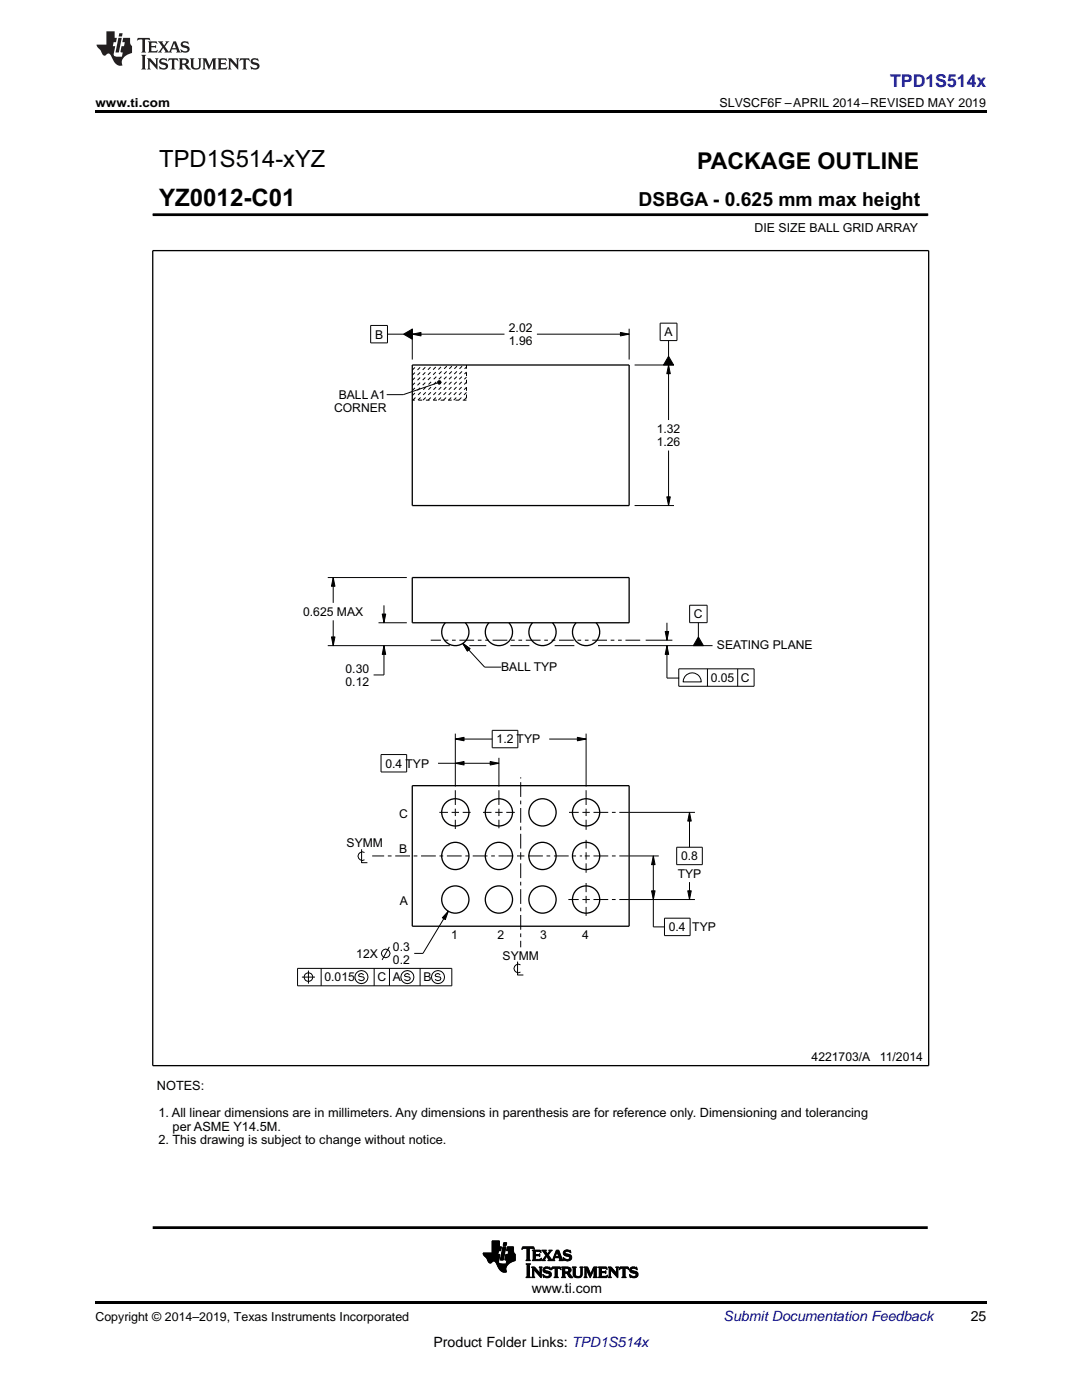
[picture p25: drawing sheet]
<svg xmlns="http://www.w3.org/2000/svg" width="216mm" height="279mm" viewBox="0 0 216 279" stroke-linecap="round" stroke-linejoin="round" font-family="sans-serif">
<defs><g id="words">
<text font-size="4.8" x="31.7" y="41.1">YZ0012-C01</text>
<text font-size="4.7" x="31.8" y="33.4">TPD1S514-xYZ</text>
<text font-size="4.6" x="139.1" y="33.7">PACKAGE OUTLINE</text>
<text font-size="3.9" x="127.4" y="41.1">DSBGA - 0.625 mm max height</text>
<text font-size="3.5" fill="#00f" x="177.6" y="17.3">TPD1S514x</text>
<g font-size="2.8">
<text x="106.1" y="258">www.ti.com</text>
<text x="193.7" y="263.6">25</text>
<text x="86.5" y="268.9">Product Folder Links: TPD1S514x</text>
</g>
<text font-size="2.8" fill="#0000c8" x="144.4" y="263.6">Submit Documentation Feedback</text>
<g font-size="2.5">
<text x="19" y="21.4">www.ti.com</text>
<text x="143.6" y="21.4">SLVSCF6F –APRIL 2014–REVISED MAY 2019</text>
<text x="150.6" y="46.4">DIE SIZE BALL GRID ARRAY</text>
<text x="31.3" y="217.4">NOTES:</text>
<text x="31.6" y="222.9">1. All linear dimensions are in millimeters. Any dimensions in parenthesis are for reference only. Dimensioning and tolerancing</text>
<text x="34.4" y="225.7">per ASME Y14.5M.</text>
<text x="31.6" y="228.4">2. This drawing is subject to change without notice.</text>
<text x="19" y="263.6">Copyright © 2014–2019, Texas Instruments Incorporated</text>
</g>
<g font-size="2.4">
<text x="74.8" y="67.6">B</text>
<text x="101.5" y="66.3">2.02</text>
<text x="101.5" y="68.9">1.96</text>
<text x="132.6" y="67.1">A</text>
<text x="66.7" y="82.2">CORNER</text>
<text x="67.6" y="79.6">BALL A1</text>
<text x="131" y="86.4">1.32</text>
<text x="131" y="89">1.26</text>
<text x="60.5" y="122.9">0.625 MAX</text>
<text x="138.5" y="123.4">C</text>
<text x="143.1" y="129.5">SEATING PLANE</text>
<text x="68.9" y="134.3">0.30</text>
<text x="68.9" y="136.9">0.12</text>
<text x="100" y="134">BALL TYP</text>
<text x="141.8" y="136.1">0.05 C</text>
<text x="99.1" y="148.4">1.2 TYP</text>
<text x="76.9" y="153.2">0.4 TYP</text>
<text x="79.6" y="163.2">C</text>
<text x="69.2" y="169.1">SYMM</text>
<text x="79.6" y="170.1">B</text>
<text x="135.9" y="171.7">0.8</text>
<text x="135.2" y="175.2">TYP</text>
<text x="79.8" y="180.6">A</text>
<text x="133.5" y="185.9">0.4 TYP</text>
<text x="71.1" y="191.1">12X</text>
<text x="78.4" y="189.8">0.3</text>
<text x="90" y="187.5">1</text>
<text x="99.3" y="187.5">2</text>
<text x="100.3" y="191.5">SYMM</text>
<text x="107.8" y="187.5">3</text>
<text x="116.2" y="187.5">4</text>
<text x="64.7" y="195.9">0.015</text>
<text x="75.3" y="195.9">C A</text>
<text x="78.4" y="192.4">0.2</text>
<text x="84.5" y="195.9">B</text>
<text x="161.9" y="211.8">4221703/A</text>
<text x="175.6" y="211.8">11/2014</text>
</g>
<text font-size=".2" x="104.6" y="42.9">SCALE 7.000</text>
</g></defs>
<g fill="#000">
<path d="M19 22h177.8v.5h-177.8zM80.5 66.7l1.8-1v2zM82.3 66.7l1.7-.4v.7zM87.3 76.2l.3-.2h.3l.1 .3-.1 .3h-.3l-.3-.1zM123.8 66.3l1.7 .4-1.7 .3zM133.4 72.8l.3 1.8h-.6zM133.4 71.1l1 1.7h-2zM66.5 115.3l.3 1.7h-.7zM133.1 99.2h.6l-.3 1.7zM66.1 127.1h.7l-.3 1.8zM76.3 122.5h.7l-.4 1.8zM76.6 128.9l.4 1.7h-.7z"/>
<path d="M92.3 128.4l1.5 1.1-.5 .4zM132.7 126h.7l-.3 1.8zM133.1 128.9l.3 1.7h-.7zM139.4 127.1l1 1.8h-2.1zM90.9 147.5l1.7-.4v.7zM90.9 152.3l1.7-.3v.7zM97.8 152l1.8 .3-1.8 .4zM115.2 147.1l1.7 .4-1.7 .3zM130 177.8h.7l-.3 1.7zM130.4 170.8l.3 1.8h-.7zM137.6 162.1l.3 1.8h-.7zM137.2 177.8h.7l-.3 1.7z"/>
<path d="M89.5 181.9l-.6 1.6-.6-.3zM19 259.7h177.8v.5h-177.8z"/>
</g>
<g fill="none" stroke="#000" stroke-width=".2">
<path d="M30.5 42.8h154.6M185.1 42.6v.5M74 65h3.3v3.4h-3.3zM77.3 66.7h3.2M80.5 66.7l1.8-1v2zM82.3 66.7l1.7-.4v.7zM82.3 65.6v6.2M82.3 66.7h18.4M87.3 76.4l-6.8 2.4h-3.3M87.3 76.2l.3-.2h.3l.1 .3-.1 .3h-.3l-.3-.1zM107.1 66.7h18.4M123.8 66.3l1.7 .4-1.7 .3z"/>
<path d="M125.5 65.6v6.2M126.6 72.8h7.9M131.7 64.5h3.4v3.5h-3.4zM133.4 71.1l1 1.7h-2zM133.4 72.8l.3 1.8h-.6zM133.4 68v3.1M133.4 72.8v11M133.1 99.2h.6l-.3 1.7zM133.4 89.9v11M65.4 115.3h15.8M66.5 115.3l.3 1.7h-.7zM66.5 115.3v5"/>
<path d="M126.6 100.9h7.9M65.4 128.9h24.4M66.1 127.1h.7l-.3 1.8zM66.5 123.8v5.1M75.5 124.3h5.7M76.3 122.5h.7l-.4 1.8zM76.6 128.9l.4 1.7h-.7zM76.6 120.8v3.5M76.6 128.9v5.8h-2.1M92.3 128.4l1.5 1.1-.5 .4zM92.3 128.4l4.4 4.7h3.3M93.6 128.9h3.4"/>
<path d="M101.8 128.9h3.8M110.7 128.9h3.9M119.3 128.9h22.9M128.8 127.8h5.4M132.7 126h.7l-.3 1.8zM133.1 128.9l.3 1.7h-.7zM133.1 128.9v6.4h2.4M133.1 124.3v3.5M135.4 133.5h15.1v3.5h-15.1zM136.7 135a1.81 1.81 0 0 1 2-.6 1.81 1.81 0 0 1 1.2 1.7h-3.6zM137.6 120.8h3.5v3.5h-3.5zM139.4 127.1l1 1.8h-2.1z"/>
<path d="M139.4 124.3v2.8M141.2 133.5v3.5M147.2 133.5v3.5M76 150.6h5.1v3.5h-5.1zM87.4 152.3h12.2M90.9 147.5l1.7-.4v.7zM90.9 152.3l1.7-.3v.7zM90.9 146.4v10.4M90.9 147.5h7.3M97.8 152l1.8 .3-1.8 .4zM98.2 145.8h5.1v3.4h-5.1zM99.6 151.2v5.6"/>
<path d="M109.6 147.5h7.3M115.2 147.1l1.7 .4-1.7 .3zM116.9 146.4v10.3M72.2 169.5v2.7h1.1M72.7 170.1a.85 .85 0 0 0-1.3 .8 .85 .85 0 0 0 1.3 .7M125.6 162.1h13.1M125.6 179.5h13.1M125.6 170.8h5.9M130 177.8h.7l-.3 1.7zM130.4 170.8l.3 1.8h-.7zM130.4 170.8v14.2h2.2M135 169.1h5.1v3.5h-5.1z"/>
<path d="M137.2 177.8h.7l-.3 1.7zM137.6 162.1l.3 1.8h-.7zM137.6 162.1v7M137.6 176v3.5M59.4 193.3h30.8v3.4h-30.8zM60.2 195h2.7M61.5 193.7v2.6M64.1 193.3v3.4M72.6 194.6l-.5-.3-.4 .1-.2 .3 1.1 .3 .1 .3-.1 .3-.5 .1-.6-.3M74.7 193.3v3.4M77.7 189l-1.5 2.6M77.7 193.3v3.4"/>
<path d="M81.7 194.6l-.4-.3-.4 .1-.2 .3 1 .3 .2 .3-.2 .3-.4 .1-.6-.3M83.8 193.3v3.4M87.8 194.6l-.4-.3-.4 .1-.2 .3 1 .3 .2 .3-.2 .3-.4 .1-.6-.3M89.5 181.9l-.6 1.6-.6-.3zM89.5 181.9l-5.1 8.4h-1.7M103.3 191.9v2.7h1.1M103.9 192.6a.85 .85 0 0 0-1.4 .7 .85 .85 0 0 0 1.4 .7M132.6 183.2h5.1v3.5h-5.1zM96.4 250.1h3M96.4 250.2h3M96.4 250.3h3M96.4 250.3h3.4l-.2 1.1"/>
<path d="M96.5 250.4h3.3M96.5 250.5h3.2M96.6 250.6h3.1M96.7 250.7h3M96.8 250.8h2.9M96.9 250.9h2.8M97 250.9h2.7M97 251h2.6M97.1 251.1h2.5M97.2 251.2h2.4M97.2 251.2l.5 .9 .3-.1 .4-.3 .4 .1 .8 1.5 .6 .5 .4 .1 .5-.1-.1-.6M97.2 251.3h2.4"/>
<path d="M97.2 251.4h2.4M97.3 251.4h2.3M97.3 251.5h2.2M97.3 251.6h2.2M97.4 251.7h1M97.4 251.8h.9M97.5 251.8h.7M97.5 251.9h.6M97.6 252h.5M97.7 252h.3M98.2 250h1.2M98.2 249.9h1.2"/>
<path d="M98.2 249.8h1.2M98.2 249.8h1.3M98.2 249.7h1.3M98.2 248.8h1.9l-.2 .8h-1.7M98.2 249.6h1.7M98.2 249.5h1.7M98.2 249.4h1.8M98.2 249.3h1.8M98.2 249.2h1.8M98.2 249.1h1.8M98.2 249h1.8M98.2 248.9h1.9"/>
<path d="M98.2 248.7h1.5M98.2 248.6h1.5M98.2 248.5h1.5M98.2 248.4h1.5M98.2 248.3h1.5M98.2 248.2h1.5M98.2 248.1h1.5M98.2 248h1.5M98.2 247.9h1.5M98.2 247.8h1.5M98.2 247.7h1.5M98.7 251.7h.8"/>
<path d="M98.8 251.8h.7M98.9 251.8h.6M98.9 251.9h.6M99 252h.5M99 252.1h.6M99.1 252.2h.6M99.1 252.3h1M99.1 252.3h2.3M99.2 252.4h2.1M99.2 252.5h2.1M99.2 252.5h2M99.3 252.6h1.9"/>
<path d="M99.3 252.7h1.8M99.4 252.8h1.6M99.4 252.9h1.6M99.5 253h1.5M99.5 249.6l-.2 .7M99.5 253.1h1.5M99.5 253.2h1.5M99.6 251.4l-.1 .5 .2 .3 1.8 .1M99.6 253.2h1.4M99.6 253.3h1.4M99.7 248.8v-1.2h-1.5v2.5h-1.8l.1 .4 .7 .7M99.7 253.4h1.3"/>
<path d="M99.8 253.5h1.2M99.8 251.4h.6M99.8 251.4h.7M99.9 251.3h.6M99.9 251.2h.6M99.9 253.6h1.1M99.9 251.1h.6M99.9 251h.6M99.9 250.9h.6M100 250.8h.6M100 253.6h1M100 250.7h.6"/>
<path d="M100 250.6h.6M100 250.5h.6M100 250.4h.6M100.1 250.3h.6M100.1 253.7h.9M100.1 250.2h.6M100.1 250.1h.6M100.1 250h.6M100.1 249.9h.6M100.1 249.8h.7M100.2 249.8h.6M100.2 253.8h.9"/>
<path d="M100.2 249.7h.6M100.2 249.6h.6M100.2 249.5h.6M100.2 249.4h.6M100.2 249.4h.7M100.3 249.3h.6M100.3 249.2h.6M100.3 249.1h.6M100.3 249h.6M100.3 253.8h.7M100.3 248.9h.6M100.3 248.8h.7l-.6 2.7h-.6z"/>
<path d="M100.4 248.5h.6M100.4 248.4h.6M100.4 248.3h.7M100.5 248.2h.6M100.5 248.1h.6M100.5 248h.6M100.5 248h.6l-.1 .6h-.6zM100.7 253.9h.1M100.7 251.4h2.1M100.7 251.3h2.1M100.7 251.3l.1 .2h.3l-.1 .8M100.7 251.2h2.1"/>
<path d="M100.8 251.1h2M100.8 251h2M100.8 250.9h2M100.8 250.8h2M100.8 250.7h2M100.9 250.7h1.9M100.9 250.6h1.9M100.9 250.5h1.9M100.9 250.4h1.9M101 252.2h.5M101 252.1h.6M101 252h.7"/>
<path d="M101 252h.8M101.1 251.9h.9M101.1 251.8h1M101.1 249.6h1.4M101.1 251.8h1.2M101.1 249.5h1.4M101.1 251.7h1.3M101.1 249.4h1.4M101.1 251.6h1.5M101.1 251.6h1.7M101.1 249.3h1.4M101.1 251.5h1.7"/>
<path d="M101.1 249.2h1.4M101.2 249.1h1.3M101.2 249h1.3M101.2 248.9h1.3M101.2 248.8h1.3v.8h-1.4zM101.4 250.3h1.3M101.4 250.2h1.3M101.4 250.1h1.2M101.4 250h1.2M101.4 250h1.1M101.5 249.9h1M101.5 249.8h1"/>
<path d="M101.5 249.7h1M101.5 249.6l-.1 .7M101.6 252.1l-.5 .5-.1 .6M102.5 249.6l.1 .4 .2 .3v1.3M102.8 250.3h-1.9l-.2 1M102.8 251.6l-1.2 .5M104.1 249.3h.1M104.1 249.2h.3M104.2 249.1h2.4M104.2 249h2.3M104.2 248.9h2.3M104.9 251.5h.9"/>
<path d="M104.9 252.2h1l-.2 .3v2.2l.2 .2-1 .1 .3-.4v-2.1zM105 252.3h.8M105.1 251.4h.6M105.1 254.8h.6M105.1 249.2h.5M105.1 252.4h.6M105.1 251.3h.5M105.1 249.3v-.2h-.4l-.6 .2 .2-.5h2.2l.2 .5-.6-.2h-.4l-.1 .2M105.1 249.3v2l-.2 .2M105.1 251.2h.5M105.1 251.1h.5M105.1 251h.5"/>
<path d="M105.1 250.9h.5M105.1 250.8h.5M105.1 250.7h.5M105.1 250.6h.5M105.1 250.5h.5M105.1 250.4h.5M105.1 250.3h.5M105.1 250.2h.5M105.1 250.1h.5M105.1 250h.5M105.1 249.9h.5M105.1 249.8h.5"/>
<path d="M105.1 249.7h.5M105.1 249.6h.5M105.1 249.5h.5M105.1 249.4h.5M105.1 249.3h.5M105.1 254.7h.6M105.2 252.5h.5M105.2 254.6h.5M105.2 254.5h.5M105.2 254.4h.5M105.2 254.3h.5M105.2 254.2h.5"/>
<path d="M105.2 254.1h.5M105.2 254h.5M105.2 253.9h.5M105.2 253.8h.5M105.2 253.7h.5M105.2 253.6h.5M105.2 253.5h.5M105.2 253.4h.5M105.2 253.3h.5M105.2 253.2h.5M105.2 253.1h.5M105.2 253h.5"/>
<path d="M105.2 252.9h.5M105.2 252.8h.5M105.2 252.7h.5M105.2 252.6h.5M105.6 249.3v2l.2 .2M105.8 251.5h-.9M106.1 253h.7M106.2 251.5h1.7M106.2 254.8h.4M106.2 253.1h.7M106.2 254.7h.3M106.2 249.6h1.7"/>
<path d="M106.3 253.2h.6M106.3 254.6h.2M106.3 254.5h.2M106.3 254.4h.2M106.3 254.3h.2M106.3 254.2h.2M106.3 254.1h.2M106.3 254h.2M106.3 253.9h.2M106.3 253.8h.2M106.3 253.7h.2M106.3 253.6h.2"/>
<path d="M106.3 253.5h.2M106.3 253.4h.8M106.3 253.3h.7M106.3 251.4h1.7M106.4 249.7h1.5M106.4 251.3h.5M106.4 249.8h.5M106.4 250.4h1.1l.2-.2v.5l-.9-.1v.6M106.4 251.2h.4M106.4 251.1h.4M106.4 251h.4M106.4 250.9h.4"/>
<path d="M106.4 250.8h.4M106.4 250.7h.4M106.4 250.6h.4M106.4 250.6h1.3M106.4 250.5h1.3M106.4 250.3h.4M106.4 250.2h.4M106.4 250.1h.4M106.4 250h.4M106.4 249.9h.4M106.4 249.2h.2M106.5 253.4h.1"/>
<path d="M106.5 249.3h.1M106.6 253.5h.6M106.7 252.9l1 1.2v-1l-.2-.2h.7l-.2 .3v1.8l-1.5-1.6M106.7 252.9h-.7l.3 .3v1.5l-.3 .3 .8-.1-.3-.2v-1.3M106.7 253.6h.6M106.8 253.7h.6M106.8 249.9l.1-.2h.6l.5 .3M106.8 249.9v.5M106.9 253.8h.6M106.9 253.9h.6M107 254h.6M107.1 254.1h.9"/>
<path d="M107.2 254.2h.8M107.3 254.3h.7M107.4 254.4h.6M107.5 254.4h.5M107.5 250.4h.2M107.5 254.5h.5M107.6 250.6h.1M107.6 251.3h.4M107.6 250.3h.1M107.6 254.6h.4M107.6 249.8h.3M107.7 253h.4"/>
<path d="M107.7 254.7h.3M107.7 253.1h.3M107.7 253.2h.3M107.7 254h.3M107.7 253.9h.3M107.7 253.8h.3M107.7 253.7h.3M107.7 253.6h.3M107.7 253.5h.3M107.7 253.4h.3M107.7 253.3h.3M107.8 254.8h.2"/>
<path d="M107.8 249.9h.2M107.9 251.2h.1M107.9 254.9h.1M107.9 250h.1M108 251.1h.1M108 250l-.2-.5h-1.6l.2 .2v1.5l-.2 .3M108 251.5h.8M108.1 251.1l-.5 .2h-.7l-.1-.1M108.1 251.1l-.2 .5-1.7-.1M108.1 249.6h.9M108.3 251.4h.4M108.3 254.4h.1"/>
<path d="M108.3 249.7h.6M108.3 254.4h.2M108.3 254.5h.3M108.3 253.5l.2 .4 1 .3 .1 .3-.1 .2h-.4l-.8-.4M108.3 253.5h.4M108.3 253.4h.4M108.3 253.6h.6M108.4 251.3h.3M108.4 254.6h.3M108.4 253.3h.3M108.4 253.7h.9M108.4 249.8h.5"/>
<path d="M108.4 254.7h.7M108.4 253.2h.4M108.4 254.8h1.4M108.4 253.8h1.2M108.4 251.2h.4M108.4 249.9h.6M108.5 253.1h1.3M108.5 251.1h.3M108.5 253.9h1.3M108.5 250h.6M108.6 253h1.2M108.6 251h.3"/>
<path d="M108.6 250.1h.5M108.6 250.9h.3M108.7 250.2h.5M108.7 254h1.2M108.7 250.8h.3M108.7 253.4l.1 .2 1 .3 .2 .4M108.7 253.4l.1-.2 .3-.1 .8 .3-.2-.5-.7-.1-.5 .2-.2 .5M108.7 250.3h.9M108.8 254.9h.8M108.8 252.9h.6M108.8 250.7h.8M108.8 250.4h.7"/>
<path d="M108.8 251.5h-.8M108.8 250.6h.7M108.9 250.5h.5M108.9 250.6h.6M108.9 254.1h1.1M109.1 250.8h.6M109.2 250.9h.5M109.3 254.7h.6M109.3 251h.5M109.3 251.5l.2-.1-.4-.7-.4 .7 .1 .1M109.3 251.5h1.4M109.3 250.2h.3"/>
<path d="M109.4 251.1h.5M109.4 254.2h.6M109.4 250.1h.3M109.4 250.5l.8 1 .8-2h.5l.7 1.8 .2 .2M109.4 251.2h.6M109.5 250h.3M109.5 253.2h.3M109.5 251.3h.5M109.5 251.4h.6M109.5 254.6h.5M109.5 249.9h.3M109.5 254.3h.5"/>
<path d="M109.6 249.6h.6M109.6 249.8l-.3 .5-.4-.6 .2-.2h-1l.8 1-.6 .9-.3 .1M109.6 249.8l-.1-.3h.7l-.8 1M109.6 254.5h.4M109.6 249.8h.3M109.6 254.4h.4M109.6 249.7h.4M109.6 253.3h.2M109.8 253.4h.1M110 253.4h.1M110 253.3h.2M110 254.3l-.2 .5-.6 .2-.8-.1-.1-.6"/>
<path d="M110.1 253.2h.2M110.1 253.1h1.8M110.1 253h1.8M110.2 251.4h.4M110.3 251.3h.3M110.3 251.2h.3M110.4 251.1h.3M110.4 251h1.7M110.4 250.9h1.6M110.5 250.8h1.5M110.5 250.7h1.5M110.6 250.6h.2"/>
<path d="M110.6 250.6h.3M110.6 250.5h.3M110.7 250.4h.3M110.7 254.8h.6M110.7 251l-.1 .4 .1 .1M110.7 250.3h.3M110.7 254.7h.5M110.7 251.5h-1.4M110.7 253.2h.5M110.8 250.2h.2M110.8 254.6h.4M110.8 253.3l-.1-.2h-.3l-.4 .3 .1-.5h1.7l.2 .5-.4-.3h-.3l-.1 .2"/>
<path d="M110.8 253.3v1.4l-.3 .3 .9-.1-.2-.2v-1.4M110.8 254.5h.4M110.8 254.4h.4M110.8 254.3h.4M110.8 254.2h.4M110.8 254.1h.4M110.8 254h.4M110.8 253.9h.4M110.8 253.8h.4M110.8 253.7h.4M110.8 253.6h.4M110.8 253.5h.4"/>
<path d="M110.8 253.4h.4M110.8 253.3h.4M110.8 250.1h.3M110.8 250.8l.3-.9 .4 .9M110.8 250h.3M110.9 249.9h.7M110.9 249.8h.7M110.9 249.7h.7M111 249.6h.5M111.2 250h.5M111.2 250.1h.5M111.3 250.2h.4"/>
<path d="M111.3 250.3h.5M111.3 250.4h.5M111.4 250.5h.5M111.4 250.6h.5M111.5 251.5h.9M111.6 251l.1 .4-.2 .1M111.6 251.1h.5M111.7 251.2h.5M111.7 253.2h.2M111.7 251.4h.6M111.7 251.3h.5M111.8 253.3h.2"/>
<path d="M111.9 253.4h.1M112.1 253h1.6M112.2 254.8h.6M112.2 253.1h1.6M112.2 254.7h.5M112.2 253.2h.5M112.2 254.6h.5M112.2 254.5h.5M112.2 254.4h.5M112.2 254.3h.5M112.2 254.2h.5M112.2 254.1h1.3"/>
<path d="M112.2 254h1.4M112.2 253.9h1.6M112.2 253.8h.5M112.2 253.7h.5M112.2 253.6h.5M112.2 253.5h.5M112.2 253.4h.5M112.2 253.3h.5M112.4 251h.1M112.4 250.9h.1M112.4 251.1h.2M112.4 250.1l.2 .4 .7 .3"/>
<path d="M112.4 250.9l.7 .5 .4-.1 .2-.3M112.4 250.1h.4M112.4 250.2h.5M112.4 250h.4M112.4 251.2h.3M112.4 251.5h-.9M112.4 250.3h.8M112.4 249.9h.4M112.4 251.3h.6M112.5 250.4h1.1M112.5 251.4h1.4M112.5 249.8h.4"/>
<path d="M112.5 251.5h.1M112.5 250.5h1.3M112.5 249.7h1.3M112.7 250.6h1.2M112.7 249.6h1.1M112.8 251.5h.9M112.8 250l.1 .2 1 .3 .1 .7-.5 .4-.8-.1-.2 .1-.1-.7M112.8 250l.1-.2 .3-.1 .7 .4M112.9 250.6h1.1M112.9 249.5h.5M113.1 251.6h.3M113.1 252.9l.7 .1 .2 .5"/>
<path d="M113.1 254.2h.6M113.2 254.3h.5M113.3 254.4h.5M113.3 254.4h.6M113.3 250.7h.8M113.3 253.2h.6M113.3 250.8l.4 .2M113.4 253.8h.5M113.4 254.5h.5M113.4 254.6l.4 .4 .5-.1M113.4 252.9h-1.4l.2 .3v1.5l-.2 .3 .9-.1-.2-.2v-.6l.4 .1 .3 .4M113.4 254l.4 .4"/>
<path d="M113.4 254h.1M113.4 254.6h.6M113.4 253.3h.5M113.4 253.7h.5M113.5 251.3h.5M113.5 253.6h.5M113.5 253.4h.5M113.5 249.8h.4M113.5 253.5l-.1 .3-.3 .1M113.5 253.5h.5M113.5 253.5l-.2-.3-.5-.1-.1 .8M113.5 254.7h.6"/>
<path d="M113.6 254.8h.6M113.6 250.8h.5M113.6 251.2h.4M113.7 250.9h.4M113.7 251.1h.4M113.7 249.9h.2M113.7 251h.4M113.7 254.9h.6M113.8 250h.1M113.8 254.4l.5 .5M113.9 250.1l-.1-.6-.2 .1-.4-.1-.6 .1-.2 .5M113.9 250.1h.1"/>
<path d="M114 253.5l-.2 .3-.4 .2M114.3 253h.6M114.3 253.1h.5M114.4 253.2h.4M114.4 254.3h.4M114.4 254.2h.4M114.4 254.1h.4M114.4 254h.4M114.4 253.9h.4M114.4 253.8h.4M114.4 253.7h.4M114.4 253.6h.4"/>
<path d="M114.4 253.5h.4M114.4 253.4h.4M114.4 253.3h.4M114.4 254.4h.4M114.4 254.5h.5M114.4 254.6h.5M114.5 254.7h.7M114.6 254.8h1.4M114.8 254.3l.1 .3 .5 .2 .4-.2 .1-.3M114.8 254.3v-1.2l.2-.2h-.9l.3 .2v1.4l.2 .3 .6 .2 .6-.1 .3-.2 .1-.4M114.8 254.9h1M115.5 254.7h.6"/>
<path d="M115.8 254.6h.3M115.8 253h.5M115.8 254.5h.3M115.9 254.4h.3M115.9 253.1h.3M115.9 253.2h.3M115.9 254.3v-1.2l-.2-.2h.7l-.2 .2v1.2M115.9 254.3h.3M115.9 254.2h.3M115.9 254.1h.3M115.9 254h.3M115.9 253.9h.3"/>
<path d="M115.9 253.8h.3M115.9 253.7h.3M115.9 253.6h.3M115.9 253.5h.3M115.9 253.4h.3M115.9 253.3h.3M116.6 253h.7M116.6 254.8h.4M116.7 253.1h.7M116.7 254.7h.3M116.7 253.2h.7M116.7 254.6h.3"/>
<path d="M116.7 254.5h.3M116.7 254.4h.3M116.7 254.3h.3M116.7 254.2h.3M116.7 254.1h.3M116.7 254h.3M116.7 253.9h.3M116.7 253.8h.3M116.7 253.7h.3M116.7 253.6h.3M116.7 253.5h.3M116.7 253.4h.8"/>
<path d="M116.7 253.3h.7M117 253.5h.5M117.1 253.6h.5M117.1 253.7h.5M117.2 253.8h.5M117.2 253.9h.5M117.3 254h.4M117.3 254.1h.5M117.3 254.2h.5M117.4 254.3h.7M117.4 254.4h.7M117.5 254.4h.5"/>
<path d="M117.5 254.5h.5M117.6 254.6h.3M117.6 254.7h.3M117.7 254.8h.2M117.7 254.9h.1M117.9 254.2h.3M117.9 254.1h.3M118 254h.2M118 253.9h.3M118.1 253.8h.2M118.1 253.7h.3M118.2 253.6h.2"/>
<path d="M118.2 253.5h.3M118.2 253.4h.8M118.3 253.3h.7M118.3 253.2h.7M118.4 253.1h.6M118.4 253h.7M118.5 252.9l-.6 1.3-.6-1.3h-.8l.2 .3v1.5l-.2 .3 .7-.1-.2-.2v-1.4l.7 1.7 .8-1.7v1.4l-.2 .3 .9-.1-.2-.3v-1.5l.2-.2h-.8M118.5 254.8h.5M118.5 254.7h.5M118.5 254.6h.5M118.5 254.5h.5M118.5 254.4h.5"/>
<path d="M118.5 254.3h.5M118.5 254.2h.5M118.5 254.1h.5M118.5 254h.5M118.5 253.9h.5M118.5 253.8h.5M118.5 253.7h.5M118.5 253.6h.5M118.5 253.5h.5M119.5 253h1.6M119.5 254.8h1.6M119.6 253.1h1.5"/>
<path d="M119.6 254.7h1.6M119.6 253.2h.4M119.6 254.6h.4M119.6 254.5h.4M119.6 254.4h.4M119.6 254.3h.4M119.6 254.2h.4M119.6 254.1h.4M119.6 254h1.3M119.6 253.9h1.3M119.6 253.8h1.3M119.6 253.7h.4"/>
<path d="M119.6 253.6h.4M119.6 253.5h.4M119.6 253.4h.4M119.6 253.3h.4M120 253.3l.1-.2h.6l.4 .3M120 253.3v.5M120.6 253.8l.3-.2v.6l-.2-.2h-.7v.7h.8l.4-.3M120.8 254.1h.1M120.8 253.7h.1M120.9 253.2h.2M121 254.6h.2M121 253.3h.2"/>
<path d="M121.1 253.4h.1M121.1 253.4l-.1-.5h-1.6l.2 .3v1.5l-.2 .3 1.7-.1M121.1 254.5h.2M121.2 254.4h.1M121.2 254.4l-.1 .6M121.3 252.9h.7l1 1.2v-1l-.2-.2h.7l-.2 .3v1.8l-1.5-1.6v1.3l.2 .3h-.7l.2-.4v-1.5zM121.4 253h.7M121.5 254.8h.4M121.5 253.1h.6M121.5 254.7h.3M121.5 253.2h.7M121.5 254.6h.3"/>
<path d="M121.5 254.5h.3M121.5 254.4h.3M121.5 254.3h.3M121.5 254.2h.3M121.5 254.1h.3M121.5 254h.3M121.5 253.9h.3M121.5 253.8h.3M121.5 253.7h.3M121.5 253.6h.3M121.5 253.5h.3M121.5 253.4h.9"/>
<path d="M121.5 253.3h.8M121.8 253.4h.1M121.9 253.5h.6M122 253.6h.6M122.1 253.7h.6M122.1 253.8h.6M122.2 253.9h.6M122.3 254h.6M122.4 254.1h.9M122.5 254.2h.8M122.6 254.3h.7M122.7 254.4h.6"/>
<path d="M122.8 254.5h.5M122.9 254.6h.4M122.9 253h.5M123 254.7h.3M123 253.1h.3M123 253.2h.3M123 254h.3M123 253.9h.3M123 253.8h.3M123 253.7h.3M123 253.6h.3M123 253.5h.3"/>
<path d="M123 253.4h.3M123 253.3h.3M123.1 254.8h.2M123.2 254.9h.1M123.5 253.4h.1M123.6 253.3h.1M123.6 253.2h.2M123.6 253.1h1.8M123.6 253h1.8M124.2 254.8h.6M124.3 254.7h.4M124.3 253.2h.4"/>
<path d="M124.3 253.3l-.1-.2h-.3l-.4 .3 .2-.5h1.7l.1 .5-.4-.3h-.3l-.1 .2M124.3 253.3v1.4l-.2 .3 .9-.1-.3-.2v-1.4M124.3 254.6h.4M124.3 254.5h.4M124.3 254.4h.4M124.3 254.3h.4M124.3 254.2h.4M124.3 254.1h.4M124.3 254h.4M124.3 253.9h.4M124.3 253.8h.4M124.3 253.7h.4"/>
<path d="M124.3 253.6h.4M124.3 253.5h.4M124.3 253.4h.4M124.3 253.3h.4M125.2 253.2h.3M125.3 253.3h.2M125.4 253.4h.1M125.6 254.4h.1M125.6 254.4h.2M125.6 254.5h.3M125.6 253.5l.2 .4 1 .3 .1 .3-.1 .2h-.4l-.8-.4M125.6 253.5h.4"/>
<path d="M125.6 253.4h.4M125.6 253.6h.6M125.7 254.6h.3M125.7 253.3h.3M125.7 253.7h.9M125.7 254.7h.7M125.7 253.2h.4M125.7 254.8h1.4M125.7 253.8h1.2M125.8 253.1h1.3M125.8 253.9h1.3M125.9 253h1.2"/>
<path d="M126 254h1.2M126 253.4l.2 .2 .9 .3 .2 .4M126.1 254.9h.8M126.1 252.9h.6M126.3 254.1h1M126.6 254.7h.6M126.7 254.2h.6M126.8 253.2h.3M126.8 254.6h.5M126.9 254.3h.4M126.9 254.5h.4M126.9 254.4h.4"/>
<path d="M126.9 253.3h.2M127 252.9l.1 .5-.6-.3-.4 .1-.1 .2M127 252.9h-1l-.3 .2-.1 .4M127.1 253.4h.1M127.3 254.3l-.2 .5-.6 .2-.8-.1-.1-.6"/>
<circle cx="61.5" cy="195" r=".86"/>
<circle cx="72.1" cy="195" r="1.3"/>
<circle cx="76.9" cy="190.3" r=".85"/>
<circle cx="81.3" cy="195" r="1.3"/>
<circle cx="87.4" cy="195" r="1.3"/>
</g>
<g fill="none" stroke="#000" stroke-width=".26">
<path d="M30.5 50h154.8v162.7h-154.8zM82.3 72.8h43.2v28.1h-43.2zM82.3 115.3h43.2v9h-43.2zM88.9 124.3a2.72 2.72 0 0 0 .1 3.8 2.72 2.72 0 0 0 3.8 0 2.72 2.72 0 0 0 0-3.8M97.6 124.3a2.72 2.72 0 0 0 .1 3.8 2.72 2.72 0 0 0 3.7 0 2.72 2.72 0 0 0 .1-3.8M106.3 124.3a2.72 2.72 0 0 0 .1 3.8 2.72 2.72 0 0 0 3.7 0 2.72 2.72 0 0 0 .1-3.8M115 124.3a2.72 2.72 0 0 0 .1 3.8 2.72 2.72 0 0 0 3.7 0 2.72 2.72 0 0 0 .1-3.8M82.3 156.8h43.2v28h-43.2z"/>
<circle cx="90.9" cy="179.5" r="2.72"/>
<circle cx="90.9" cy="162.1" r="2.72"/>
<circle cx="90.9" cy="170.8" r="2.72"/>
<circle cx="99.6" cy="179.5" r="2.72"/>
<circle cx="99.6" cy="162.1" r="2.72"/>
<circle cx="99.6" cy="170.8" r="2.72"/>
<circle cx="108.2" cy="179.5" r="2.72"/>
<circle cx="108.2" cy="170.8" r="2.72"/>
<circle cx="108.2" cy="162.1" r="2.72"/>
<circle cx="116.9" cy="179.5" r="2.72"/>
<circle cx="116.9" cy="170.8" r="2.72"/>
<circle cx="116.9" cy="162.1" r="2.72"/>
</g>
<path d="M30.5 42.8h154.6M30.5 245h154.6" fill="none" stroke="#000" stroke-width=".55"/>
<g fill="none" stroke="#000" stroke-width=".2" stroke-dasharray=".7 .7" stroke-linecap="butt">
<path d="M82.3 73.9l1-1.1M82.3 74.9l2-2.1M82.3 75.9l3-3.1M82.3 76.9l4-4.1M82.3 77.9l5.1-5.1M82.3 79l6.1-6.2M82.4 79.9l7-7.1M83.4 79.9l7-7.1M84.4 79.9l7-7.1M85.4 79.9l7-7.1M86.5 79.9l6.6-6.7M87.5 79.9l5.6-5.7"/>
<path d="M88.5 79.9l4.6-4.6M89.5 79.9l3.6-3.6M90.5 79.9l2.6-2.6M91.5 79.9l1.6-1.6M92.6 79.9l.5-.6M93.1 72.8v7.1M93.1 79.9h-10.8"/>
</g>
<path d="M127.7 127.8h-41.8" fill="none" stroke="#000" stroke-width=".2" stroke-dasharray="2.9 .7 .7 .7 .7 .7" stroke-linecap="butt"/>
<g fill="none" stroke="#000" stroke-width=".2" stroke-dasharray=".7 .7 2.9 .7" stroke-linecap="butt">
<path d="M90.9 162.1v3.3M90.9 162.1v-5.3M90.9 162.1h-3.2M90.9 162.1h3M99.6 162.1v3.2M99.6 162.1v-5.3M99.6 162.1h-3.2M99.6 162.1h3.1M103.9 170.8v18.3M103.9 170.8v-15.7M103.9 170.8h-29.6M103.9 170.8h12.2"/>
<path d="M116.9 179.5h-3.5M116.9 179.5h8.6M116.9 170.8h-.2M116.9 170.8h8.5M116.9 162.1h-3.4M116.9 162.1h8.6M116.9 162.1v3.5M116.9 170.8v3.4M116.9 179.5v3.3M116.9 179.5v-3.3M116.9 170.8v-3.2M116.9 162.1v-5.2"/>
</g>
<g fill="#231f20">
<path d="M27.5 7.6l-.1 .5 .4-.2h.6v.1v2.1l-.2 .4h1l-.3-.4v-2.1l.1-.1h.5l.5 .2-.2-.5zM29.5 8.3l.2 .3v1.5l-.2 .4h1.8l.2-.6a1.04 1.04 0 0 1-1.3 .2v-.7h.6l.3 .2v-.6l-.3 .2h-.6v-.6l.8-.1 .4 .3-.2-.5zM31.5 8.3l.9 1.1-.9 1.1h.8l-.2-.2 .5-.7 .4 .7-.2 .2h1.5l-.1-.2 .1-.4h.9l.1 .4-.2 .2h1l-.3-.3-.7-1.9h-.5l-.9 2-.8-1 .9-1h-.8l.1 .3-.3 .5-.4-.6 .2-.2zM34.7 8.6l.4 1h-.7zM36.3 8.4a.63 .63 0 0 0-.2 .7 .63 .63 0 0 0 .6 .4l.6 .2 .1 .2a.75 .75 0 0 1-.7 .4 .75 .75 0 0 1-.6-.5l.1 .7 .1-.1a1.11 1.11 0 0 0 1.5-.6 1.13 1.13 0 0 0-1.2-.8l-.1-.4a1.04 1.04 0 0 1 1.2 .2l-.2-.5-.1 .1-.5-.2zM28.2 10.9l.2 .4v2.2l-.2 .4h1l-.3-.4v-2.2l.3-.4zM29.3 11.6l.3 .4v1.5l-.3 .4h.8l-.2-.4v-1.3l1.5 1.7v-1.9l.2-.4h-.7l.2 .4v.9l-1.1-1.3zM32 11.8a.62 .62 0 0 0-.2 .7 .62 .62 0 0 0 .6 .4l.6 .1 .1 .3a.76 .76 0 0 1-.7 .3 .76 .76 0 0 1-.6-.4l.1 .7 .1-.1a1.11 1.11 0 0 0 1.5-.6 1.13 1.13 0 0 0-1.2-.8l-.1-.4a1.04 1.04 0 0 1 1.2 .2l-.2-.6-.1 .1-.5-.1zM33.7 11.6l-.2 .6a.61 .61 0 0 1 .8-.3v1.6l-.2 .4h.9l-.2-.4v-1.6a.63 .63 0 0 1 .8 .3l-.2-.6zM35.6 11.6l.3 .4v1.5l-.3 .4h1l-.2-.2v-.8l.5 .2a.76 .76 0 0 0 1.2 .7l-1-1a.58 .58 0 0 0 .6-.5 .58 .58 0 0 0-.5-.6zM36.4 11.9h.1a.45 .45 0 0 1 .5 .1 .45 .45 0 0 1 .1 .5l-.7 .2zM37.9 11.6l.2 .2a2.17 2.17 0 0 0 .3 1.9 .99 .99 0 0 0 1.6-.6v-1.1l.2-.4h-.7l.2 .2a1.92 1.92 0 0 1-.2 1.8 .6 .6 0 0 1-.9-.5v-1.1l.2-.4zM40.4 11.6l.2 .4v1.5l-.2 .4h.7l-.2-.4v-1.4l.8 1.8 .8-1.8v1.4l-.2 .4h.9l-.2-.4v-1.5l.2-.4h-.8l-.6 1.5-.6-1.5zM43.4 11.6l.2 .4v1.5l-.2 .4h1.8l.2-.6a1.04 1.04 0 0 1-1.3 .1v-.6h.5l.4 .2v-.6l-.4 .2h-.5v-.7h.8l.3 .3-.1-.6zM45.5 11.6l.2 .4v1.5l-.2 .4h.7l-.2-.4v-1.3l1.5 1.7v-1.9l.2-.4h-.7l.2 .4v.9l-1.1-1.3zM47.9 11.6l-.1 .6a.61 .61 0 0 1 .8-.3v1.6l-.3 .4h1l-.3-.4 .1-1.6a.63 .63 0 0 1 .7 .3l-.1-.6zM50.2 11.8a.62 .62 0 0 0-.2 .7 .62 .62 0 0 0 .6 .4l.6 .1 .2 .3a.76 .76 0 0 1-.8 .3 .76 .76 0 0 1-.6-.4l.1 .7 .2-.1a1.11 1.11 0 0 0 1.5-.6 1.13 1.13 0 0 0-1.3-.8l-.1-.4a1.04 1.04 0 0 1 1.2 .2l-.1-.6-.2 .1-.5-.1z"/>
<path d="M21.2 6.3v2.6h-1.9l.1 .4 .7 .9a.91 .91 0 0 0 1 .8 .56 .56 0 0 1 .5-.3 .56 .56 0 0 1 .5 .3l.4 .8a1.53 1.53 0 0 0 1.9 1.2 1.54 1.54 0 0 1 1-2.1l.9-.3v-1.4a1.52 1.52 0 0 1-.3-1.6h-1.4l-.2 .8h.5l-.2 .8h-.4l-.2 1v.2l.4 .1-.2 .8a1.93 1.93 0 0 1-1.6-.3l.3-1.8h-.5l.2-.8h.4l.2-.8h-.4v-1.3zM23.6 7.6l-.6 2.9h.7l.6-2.9zM23.8 6.6l-.1 .7h.6l.2-.7z"/>
</g>
<use href="#words"/>
</svg>
